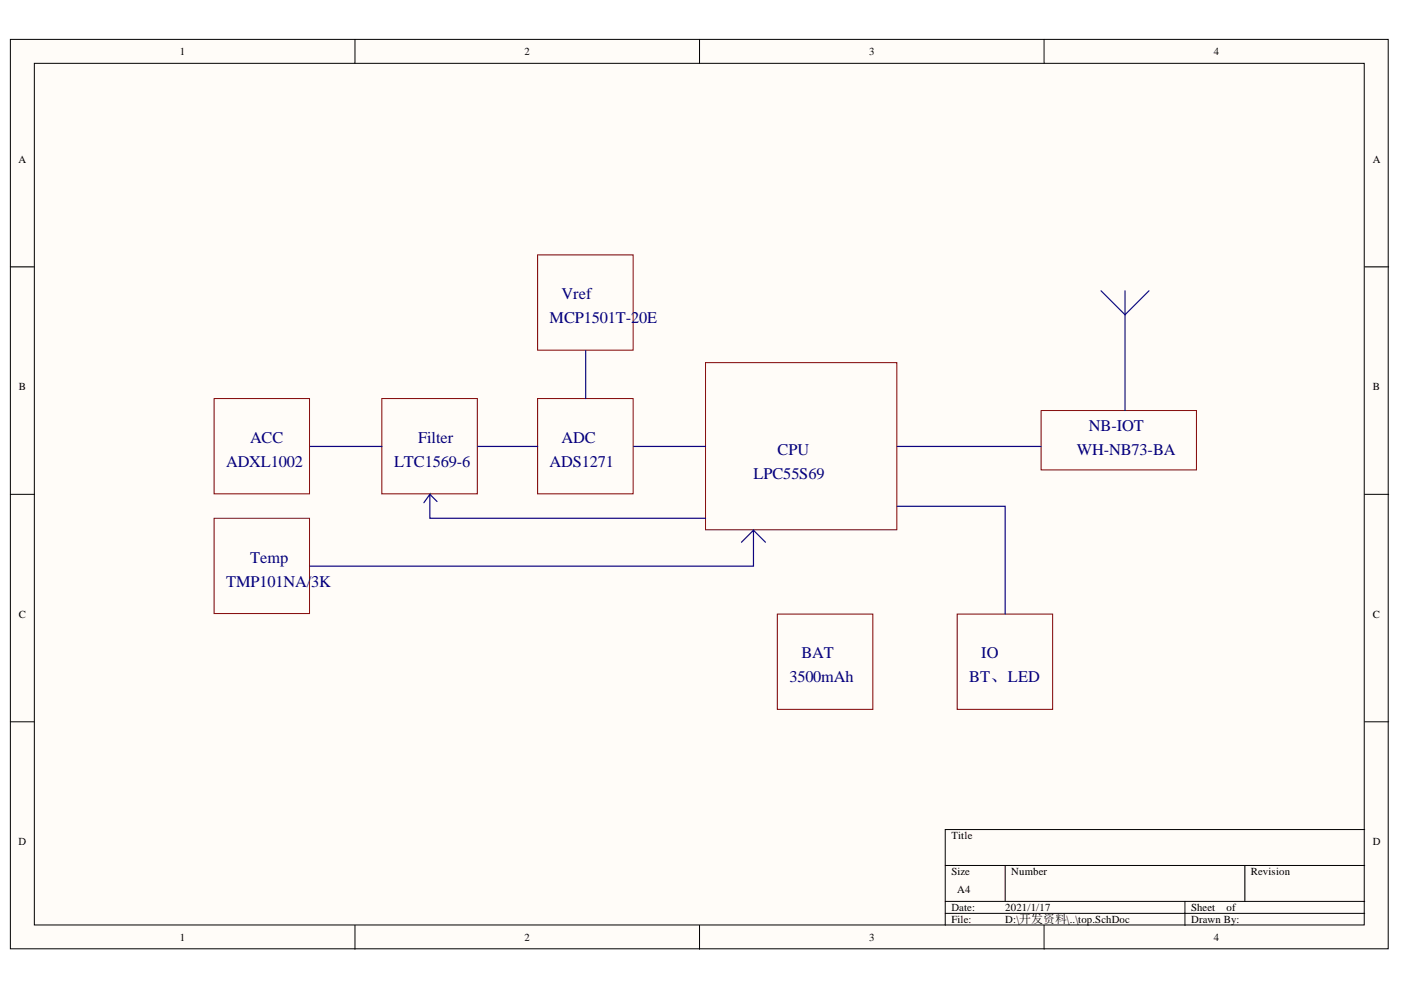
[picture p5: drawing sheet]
<svg xmlns="http://www.w3.org/2000/svg" width="297mm" height="210mm" viewBox="0 0 297 210" stroke-linecap="round" stroke-linejoin="round" font-family="sans-serif">
<defs><g id="words">
<g font-size="3.5" fill="#000080">
<text x="119.1" y="63.5">Vref</text>
<text x="116.5" y="68.5">MCP1501T-20E</text>
<text x="53" y="93.9">ACC</text>
<text x="88.6" y="93.9">Filter</text>
<text x="119.1" y="93.9">ADC</text>
<text x="230.9" y="91.3">NB-IOT</text>
<text x="48" y="99">ADXL1002</text>
<text x="83.6" y="99">LTC1569-6</text>
<text x="116.5" y="99">ADS1271</text>
<text x="159.8" y="101.6">LPC55S69</text>
<text x="164.8" y="96.4">CPU</text>
<text x="228.3" y="96.4">WH-NB73-BA</text>
<text x="53" y="119.3">Temp</text>
<text x="48" y="124.4">TMP101NA/3K</text>
<text x="169.9" y="139.6">BAT</text>
<text x="208" y="139.6">IO</text>
<text x="167.4" y="144.7">3500mAh</text>
<text x="205.5" y="144.7">BT、LED</text>
</g>
<g font-size="2.3">
<text x="38.1" y="11.7">1</text>
<text x="111.2" y="11.7">2</text>
<text x="184.3" y="11.7">3</text>
<text x="257.4" y="11.7">4</text>
<text x="3.9" y="34.5">A</text>
<text x="291.1" y="34.5">A</text>
<text x="4" y="82.7">B</text>
<text x="291.1" y="82.7">B</text>
<text x="4" y="131">C</text>
<text x="291.1" y="131">C</text>
<text x="3.9" y="179.2">D</text>
<text x="201.7" y="177.9">Title</text>
<text x="291.1" y="179.2">D</text>
<text x="201.7" y="185.6">Size</text>
<text x="214.4" y="185.6">Number</text>
<text x="265.2" y="185.6">Revision</text>
<text x="203" y="189.4">A4</text>
<text x="201.7" y="193.2">Date:</text>
<text x="201.7" y="195.7">File:</text>
<text x="213.1" y="193.2">2021/1/17</text>
<text x="213.1" y="195.7">D:\开发资料\..\top.SchDoc</text>
<text x="252.5" y="193.2">Sheet</text>
<text x="252.5" y="195.7">Drawn By:</text>
<text x="260.1" y="193.2">of</text>
<text x="38.1" y="199.5">1</text>
<text x="111.2" y="199.5">2</text>
<text x="184.3" y="199.5">3</text>
<text x="257.4" y="199.5">4</text>
</g>
</g></defs>
<g fill="#fffcf8" stroke="#000" stroke-width=".21">
<path d="M2.2 8.4h292.1v192.8h-292.1z"/>
<path d="M7.3 13.4h281.9v182.7h-281.9z"/>
</g>
<g fill="none" stroke="#000" stroke-width=".21">
<path d="M75.3 8.4v5M148.3 8.4v5M221.4 8.4v5M2.2 56.6h5.1M289.3 56.6h5.1M2.2 104.8h5.1M289.3 104.8h5.1M2.2 153h5.1M289.3 153h5.1M289.3 175.9h-88.9v20.3M75.3 196.2v5.1M148.3 196.2v5.1"/>
<path d="M200.4 183.5h88.9M200.4 191.1h88.9M200.4 193.7h88.9M213.1 183.5v7.6M221.4 196.2v5.1M251.2 191.1v5.1M263.9 183.5v7.6"/>
</g>
<path d="M114 54h20.2v20.2h-20.2zM149.6 76.9h40.5v35.4h-40.5zM45.4 84.5h20.2v20.2h-20.2zM80.9 84.5h20.3v20.2h-20.3zM114 84.5h20.2v20.2h-20.2zM220.7 87h33v12.6h-33zM45.4 109.9h20.2v20.2h-20.2zM164.8 130.2h20.3v20.2h-20.3zM202.9 130.2h20.3v20.2h-20.3z" fill="none" stroke="#800000" stroke-width=".21"/>
<path d="M124.2 74.3v10.2M233.4 61.7l5.1 5 5.1-5M238.5 61.7v25.3M65.7 94.7h15.3M101.3 94.7h12.7M134.3 94.7h15.3M190.2 94.7h30.5M89.9 106.6l1.2-1.8v5.1h58.5M91.1 104.8l1.6 1.5M157.2 115l2.5-2.6v7.6h-94M159.7 112.4l2.6 2.6M190.2 107.3h22.9v22.9" fill="none" stroke="#11037f" stroke-width=".25"/>
<use href="#words"/>
</svg>
